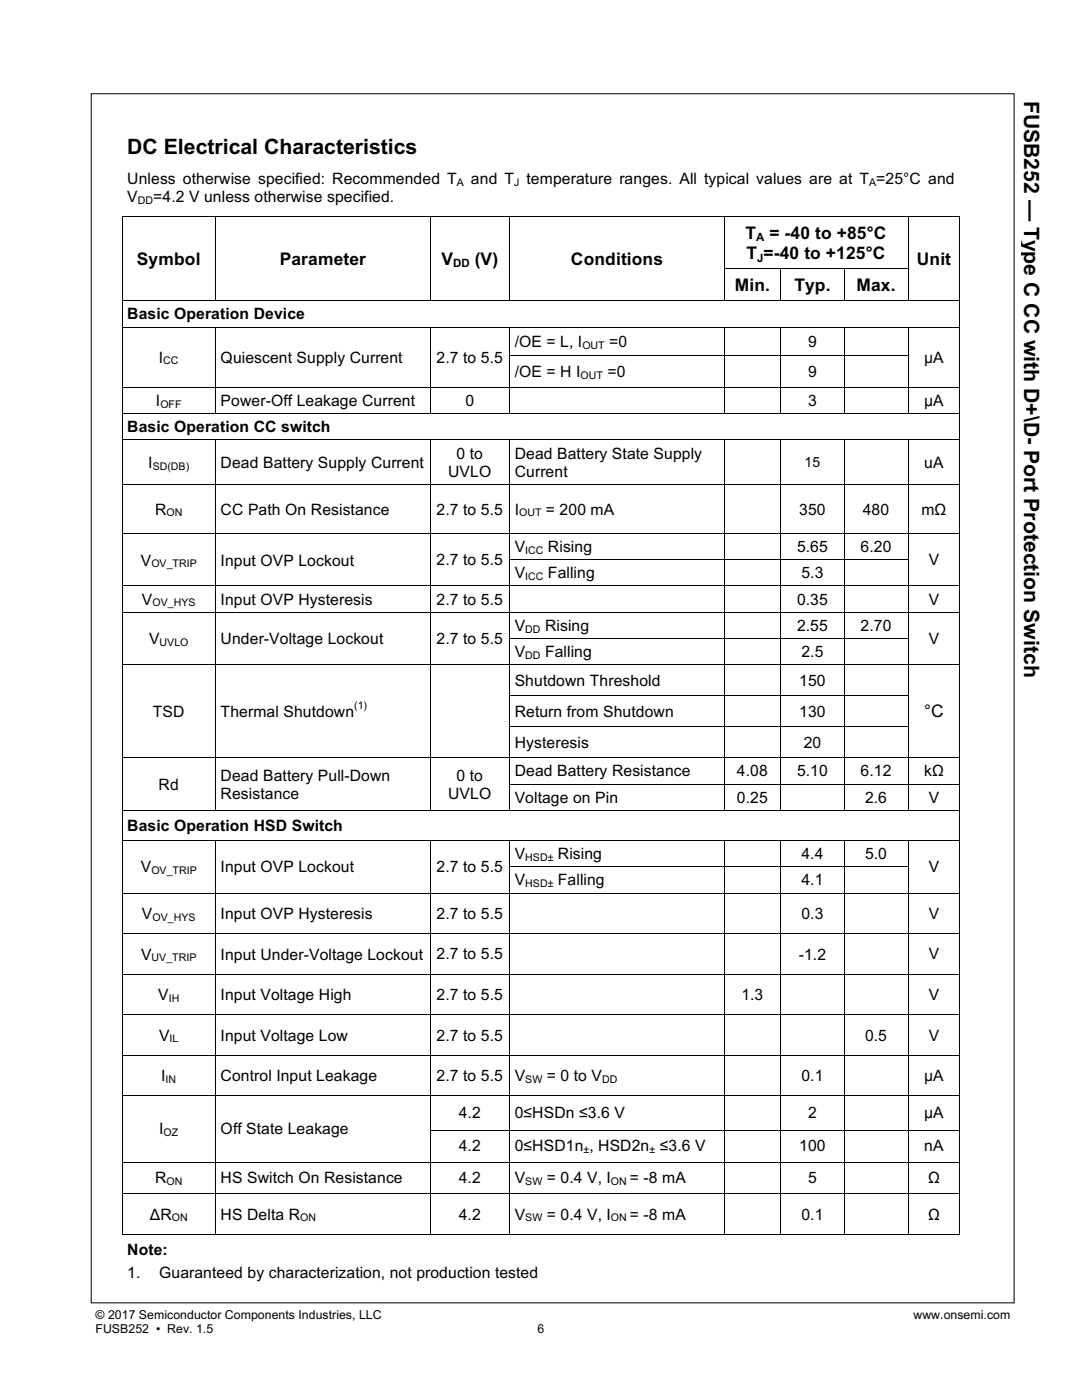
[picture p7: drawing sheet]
<svg xmlns="http://www.w3.org/2000/svg" width="216mm" height="279mm" viewBox="0 0 216 279" stroke-linecap="round" stroke-linejoin="round" font-family="sans-serif">
<defs><g id="words">
<g font-size="4.2">
<text x="204.4" y="20.1" transform="rotate(90 204.4 20.1)">FUSB252 — Type C CC with D+\D- Port Protection Switch</text>
<text x="25.4" y="30.6">DC Electrical Characteristics</text>
</g>
<g font-size="3.5">
<text x="148.7" y="47.7">T</text>
<text x="153.5" y="47.7">= -40 to +85°C</text>
<text x="27.3" y="52.8">Symbol</text>
<text x="55.8" y="52.8">Parameter</text>
<text x="88.1" y="52.8">V</text>
<text x="94.7" y="52.8">(V)</text>
<text x="113.9" y="52.8">Conditions</text>
<text x="148.9" y="51.7">T =-40 to +125°C</text>
<text x="182.9" y="52.8">Unit</text>
<text x="146.6" y="58">Min.</text>
<text x="158.5" y="58">Typ.</text>
<text x="170.9" y="58">Max.</text>
<text x="184.4" y="143.2">°C</text>
</g>
<g font-size="3.1">
<text x="25.4" y="36.7">Unless otherwise specified: Recommended T</text>
<text x="25.4" y="40.4">V</text>
<text x="30.6" y="40.4">=4.2 V unless otherwise specified.</text>
<text x="94" y="36.7">and T</text>
<text x="105.1" y="36.7">temperature ranges. All typical values are at T =25°C and</text>
<text x="25.4" y="63.8">Basic Operation Device</text>
<text x="102.7" y="69.3">/OE = L, I</text>
<text x="121.6" y="69.3">=0</text>
<text x="161.2" y="69.3">9</text>
<text x="31.7" y="72.4">I</text>
<text x="44" y="72.4">Quiescent Supply Current</text>
<text x="87.1" y="72.4">2.7 to 5.5</text>
<text x="102.7" y="75.3">/OE = H I</text>
<text x="121.2" y="75.3">=0</text>
<text x="161.2" y="75.3">9</text>
<text x="184.4" y="72.4">µA</text>
<text x="31.1" y="81">I</text>
<text x="44" y="81">Power-Off Leakage Current</text>
<text x="92.9" y="81">0</text>
<text x="161.2" y="81">3</text>
<text x="184.4" y="81">µA</text>
<text x="25.4" y="86.3">Basic Operation CC switch</text>
<text x="29.6" y="93.4">I</text>
<text x="44" y="93.4">Dead Battery Supply Current</text>
<text x="89.4" y="95.2">UVLO</text>
<text x="91.1" y="91.5">0 to</text>
<text x="102.7" y="91.5">Dead Battery State Supply</text>
<text x="102.7" y="95.2">Current</text>
<text x="184.4" y="93.4">uA</text>
<text x="30.9" y="102.7">R</text>
<text x="44" y="102.7">CC Path On Resistance</text>
<text x="87.1" y="102.7">2.7 to 5.5</text>
<text x="102.7" y="102.7">I</text>
<text x="108.9" y="102.7">= 200 mA</text>
<text x="159.5" y="102.7">350</text>
<text x="172.2" y="102.7">480</text>
<text x="183.9" y="102.7">mΩ</text>
<text x="28.1" y="112.9">V</text>
<text x="44" y="112.9">Input OVP Lockout</text>
<text x="87.1" y="112.8">2.7 to 5.5</text>
<text x="102.7" y="110.2">V</text>
<text x="109.3" y="110.2">Rising</text>
<text x="159" y="110.2">5.65</text>
<text x="171.7" y="110.2">6.20</text>
<text x="185.3" y="112.8">V</text>
<text x="102.7" y="115.4">V</text>
<text x="109.3" y="115.4">Falling</text>
<text x="159.9" y="115.4">5.3</text>
<text x="28.3" y="120.7">V</text>
<text x="44" y="120.7">Input OVP Hysteresis</text>
<text x="87.1" y="120.7">2.7 to 5.5</text>
<text x="102.7" y="125.9">V</text>
<text x="108.8" y="125.9">Rising</text>
<text x="159" y="120.7">0.35</text>
<text x="159" y="125.9">2.55</text>
<text x="171.7" y="125.9">2.70</text>
<text x="185.3" y="120.7">V</text>
<text x="29.7" y="128.5">V</text>
<text x="44" y="128.5">Under-Voltage Lockout</text>
<text x="87.1" y="128.5">2.7 to 5.5</text>
<text x="102.7" y="131.1">V</text>
<text x="108.8" y="131.1">Falling</text>
<text x="159.9" y="131.1">2.5</text>
<text x="185.3" y="128.5">V</text>
<text x="102.7" y="136.9">Shutdown Threshold</text>
<text x="159.5" y="136.9">150</text>
<text x="30.5" y="143.1">TSD</text>
<text x="44" y="143.1">Thermal Shutdown</text>
<text x="102.7" y="143.1">Return from Shutdown</text>
<text x="159.5" y="143.1">130</text>
<text x="102.7" y="149.3">Hysteresis</text>
<text x="160.4" y="149.3">20</text>
<text x="44" y="155.8">Dead Battery Pull-Down</text>
<text x="91.1" y="155.8">0 to</text>
<text x="102.7" y="154.9">Dead Battery Resistance</text>
<text x="147" y="154.9">4.08</text>
<text x="159" y="154.9">5.10</text>
<text x="171.7" y="154.9">6.12</text>
<text x="184.4" y="154.9">kΩ</text>
<text x="31.6" y="157.6">Rd</text>
<text x="44" y="159.4">Resistance</text>
<text x="89.4" y="159.4">UVLO</text>
<text x="102.7" y="160.2">Voltage on Pin</text>
<text x="147" y="160.2">0.25</text>
<text x="172.6" y="160.2">2.6</text>
<text x="185.3" y="160.2">V</text>
<text x="25.4" y="165.9">Basic Operation HSD Switch</text>
<text x="102.7" y="171.4">V</text>
<text x="111.3" y="171.4">Rising</text>
<text x="159.9" y="171.4">4.4</text>
<text x="172.6" y="171.4">5.0</text>
<text x="28.1" y="174.1">V</text>
<text x="44" y="174.1">Input OVP Lockout</text>
<text x="87.1" y="174.1">2.7 to 5.5</text>
<text x="102.7" y="176.7">V</text>
<text x="111.3" y="176.7">Falling</text>
<text x="159.9" y="176.7">4.1</text>
<text x="185.3" y="174.1">V</text>
<text x="28.3" y="183.4">V</text>
<text x="44" y="183.4">Input OVP Hysteresis</text>
<text x="87.1" y="183.4">2.7 to 5.5</text>
<text x="159.9" y="183.4">0.3</text>
<text x="185.3" y="183.4">V</text>
<text x="28.1" y="191.5">V</text>
<text x="44" y="191.5">Input Under-Voltage Lockout</text>
<text x="87.1" y="191.4">2.7 to 5.5</text>
<text x="159.4" y="191.5">-1.2</text>
<text x="185.3" y="191.4">V</text>
<text x="31.6" y="199.6">V</text>
<text x="44" y="199.6">Input Voltage High</text>
<text x="87.1" y="199.6">2.7 to 5.5</text>
<text x="147.9" y="199.6">1.3</text>
<text x="185.3" y="199.6">V</text>
<text x="31.7" y="207.7">V</text>
<text x="44" y="207.7">Input Voltage Low</text>
<text x="87.1" y="207.7">2.7 to 5.5</text>
<text x="172.6" y="207.7">0.5</text>
<text x="185.3" y="207.7">V</text>
<text x="32.2" y="215.7">I</text>
<text x="44" y="215.7">Control Input Leakage</text>
<text x="87.1" y="215.7">2.7 to 5.5</text>
<text x="102.7" y="215.7">V</text>
<text x="109.1" y="215.7">= 0 to V</text>
<text x="159.9" y="215.7">0.1</text>
<text x="184.4" y="215.7">µA</text>
<text x="31.8" y="226.4">I</text>
<text x="44" y="226.4">Off State Leakage</text>
<text x="91.5" y="223.2">4.2</text>
<text x="102.7" y="223.2">0≤HSDn ≤3.6 V</text>
<text x="161.2" y="223.2">2</text>
<text x="184.4" y="223.2">µA</text>
<text x="91.5" y="229.8">4.2</text>
<text x="102.7" y="229.8">0≤HSD1n , HSD2n ≤3.6 V</text>
<text x="159.5" y="229.8">100</text>
<text x="184.4" y="229.8">nA</text>
<text x="30.9" y="236.1">R</text>
<text x="44" y="236.1">HS Switch On Resistance</text>
<text x="91.5" y="236.1">4.2</text>
<text x="102.7" y="236.1">V</text>
<text x="109.1" y="236.1">= 0.4 V, I</text>
<text x="125.7" y="236.1">= -8 mA</text>
<text x="161.2" y="236.1">5</text>
<text x="185.2" y="236.1">Ω</text>
<text x="29.9" y="243.4">ΔR</text>
<text x="44" y="243.4">HS Delta R</text>
<text x="91.5" y="243.4">4.2</text>
<text x="102.7" y="243.4">V</text>
<text x="109.1" y="243.4">= 0.4 V, I</text>
<text x="125.7" y="243.4">= -8 mA</text>
<text x="159.9" y="243.4">0.1</text>
<text x="185.2" y="243.4">Ω</text>
<text x="25.4" y="250.4">Note:</text>
<text x="25.4" y="255">1.</text>
<text x="31.7" y="255">Guaranteed by characterization, not production tested</text>
</g>
<text font-size="2.8" x="160.6" y="93.2">15</text>
<g font-size="2.5">
<text x="19" y="263.3">© 2017 Semiconductor Components Industries, LLC</text>
<text x="182.3" y="263.3">www.onsemi.com</text>
<text x="19" y="266.1">FUSB252 • Rev. 1.5</text>
<text x="107.3" y="266.1">6</text>
</g>
<g font-size="2.3">
<text x="90.4" y="53.3">DD</text>
<text x="150.9" y="48.2">A</text>
<text x="151.1" y="52.2">J</text>
</g>
<g font-size="2.1">
<text x="27.5" y="40.7">DD</text>
<text x="91.2" y="37.1">A</text>
<text x="102.6" y="37.1">J</text>
<text x="173.4" y="37.1">A</text>
<text x="116.2" y="69.6">OUT</text>
<text x="32.6" y="72.7">CC</text>
<text x="115.8" y="75.6">OUT</text>
<text x="32" y="81.4">OFF</text>
<text x="30.5" y="93.7">SD(DB)</text>
<text x="33.2" y="103">ON</text>
<text x="103.6" y="103">OUT</text>
<text x="30.2" y="113.2">OV_TRIP</text>
<text x="104.8" y="110.6">ICC</text>
<text x="104.8" y="115.7">ICC</text>
<text x="30.4" y="121">OV_HYS</text>
<text x="31.8" y="128.9">UVLO</text>
<text x="104.8" y="126.2">DD</text>
<text x="104.8" y="131.5">DD</text>
<text x="70.7" y="141.5">(1)</text>
<text x="104.8" y="171.8">HSD±</text>
<text x="30.2" y="174.4">OV_TRIP</text>
<text x="104.8" y="177">HSD±</text>
<text x="30.4" y="183.7">OV_HYS</text>
<text x="30.3" y="191.9">UV_TRIP</text>
<text x="33.7" y="199.9">IH</text>
<text x="33.8" y="208">IL</text>
<text x="33.1" y="216.1">IN</text>
<text x="104.8" y="216.1">SW</text>
<text x="120.1" y="216.1">DD</text>
<text x="32.6" y="226.7">OZ</text>
<text x="116.4" y="230.1">±</text>
<text x="129.6" y="230.1">±</text>
<text x="33.2" y="236.5">ON</text>
<text x="104.8" y="236.5">SW</text>
<text x="121.9" y="236.5">ON</text>
<text x="34.3" y="243.8">ON</text>
<text x="59.9" y="243.8">ON</text>
<text x="104.8" y="243.8">SW</text>
<text x="121.9" y="243.8">ON</text>
</g>
</g></defs>
<g fill="none" stroke="#000" stroke-width=".2">
<path d="M18.2 18.7h184.2v241.3h-184.2zM24.4 43.3v10.3M24.4 53.8v6.1M24.5 43.3h18.4M43 43.3v10.3M43 53.8v6.1M43.1 43.3h42.7M85.9 43.3v10.3M85.9 53.8v6.1M85.9 43.3h15.6M101.6 43.3v10.3M101.6 53.8v6.1"/>
<path d="M101.7 43.3h42.7M144.5 43.3v10.3M144.5 53.8v6.1M144.6 43.3h36.5M144.6 53.7h11.1M155.8 53.8v6.1M155.9 53.7h12.5M168.5 53.8v6.1M168.6 53.7h12.5M181.2 43.3v10.3M181.2 53.8v6.1M181.3 43.3h10.1"/>
<path d="M191.5 43.3v10.3M191.5 53.8v6.1M24.4 60.1v5.1M24.4 65.4v5.5M24.4 71v6.2M24.4 77.4v5.1M24.5 60h18.4M24.5 65.3h18.4M24.5 77.3h18.4M43 65.4v5.5M43 71v6.2M43 77.4v5.1"/>
<path d="M43.1 60h42.7M43.1 65.3h42.7M43.1 77.3h42.7M85.9 65.4v5.5M85.9 71v6.2M85.9 77.4v5.1M85.9 60h15.6M85.9 65.3h15.6M85.9 77.3h15.6M101.6 65.4v5.5M101.6 71v6.2M101.6 77.4v5.1"/>
<path d="M101.7 60h42.7M101.7 65.3h42.7M101.7 71h42.7M101.7 77.3h42.7M144.5 65.4v5.5M144.5 71v6.2M144.5 77.4v5.1M144.6 60h11.1M144.6 65.3h11.1M144.6 71h11.1M144.6 77.3h11.1M155.8 65.4v5.5"/>
<path d="M155.8 71v6.2M155.8 77.4v5.1M155.9 60h12.5M155.9 65.3h12.5M155.9 71h12.5M155.9 77.3h12.5M168.5 65.4v5.5M168.5 71v6.2M168.5 77.4v5.1M168.6 60h12.5M168.6 65.3h12.5M168.6 71h12.5"/>
<path d="M168.6 77.3h12.5M181.2 65.4v5.5M181.2 71v6.2M181.2 77.4v5.1M181.3 60h10.1M181.3 65.3h10.1M181.3 77.3h10.1M191.5 60.1v5.1M191.5 65.4v5.5M191.5 71v6.2M191.5 77.4v5.1M24.4 82.6v5.1"/>
<path d="M24.4 87.9v8.7M24.4 96.8v9.5M24.5 82.5h18.4M24.5 87.8h18.4M24.5 96.7h18.4M43 87.9v8.7M43 96.8v9.5M43.1 82.5h42.7M43.1 87.8h42.7M43.1 96.7h42.7M85.9 87.9v8.7M85.9 96.8v9.5"/>
<path d="M85.9 82.5h15.6M85.9 87.8h15.6M85.9 96.7h15.6M101.6 87.9v8.7M101.6 96.8v9.5M101.7 82.5h42.7M101.7 87.8h42.7M101.7 96.7h42.7M144.5 87.9v8.7M144.5 96.8v9.5M144.6 82.5h11.1M144.6 87.8h11.1"/>
<path d="M144.6 96.7h11.1M155.8 87.9v8.7M155.8 96.8v9.5M155.9 82.5h12.5M155.9 87.8h12.5M155.9 96.7h12.5M168.5 87.9v8.7M168.5 96.8v9.5M168.6 82.5h12.5M168.6 87.8h12.5M168.6 96.7h12.5M181.2 87.9v8.7"/>
<path d="M181.2 96.8v9.5M181.3 82.5h10.1M181.3 87.8h10.1M181.3 96.7h10.1M191.5 82.6v5.1M191.5 87.9v8.7M191.5 96.8v9.5M24.4 106.5v5.1M24.4 111.8v5M24.4 117v5.1M24.5 106.4h18.4M24.5 116.9h18.4"/>
<path d="M43 106.5v5.1M43 111.8v5M43 117v5.1M43.1 106.4h42.7M43.1 116.9h42.7M85.9 106.5v5.1M85.9 111.8v5M85.9 117v5.1M85.9 106.4h15.6M85.9 116.9h15.6M101.6 106.5v5.1M101.6 111.8v5"/>
<path d="M101.6 117v5.1M101.7 106.4h42.7M101.7 111.7h42.7M101.7 116.9h42.7M144.5 106.5v5.1M144.5 111.8v5M144.5 117v5.1M144.6 106.4h11.1M144.6 111.7h11.1M144.6 116.9h11.1M155.8 106.5v5.1M155.8 111.8v5"/>
<path d="M155.8 117v5.1M155.9 106.4h12.5M155.9 111.7h12.5M155.9 116.9h12.5M168.5 106.5v5.1M168.5 111.8v5M168.5 117v5.1M168.6 106.4h12.5M168.6 111.7h12.5M168.6 116.9h12.5M181.2 106.5v5.1M181.2 111.8v5"/>
<path d="M181.2 117v5.1M181.3 106.4h10.1M181.3 116.9h10.1M191.5 106.5v5.1M191.5 111.8v5M191.5 117v5.1M24.4 122.3v5M24.4 127.5v5.1M24.4 132.8v6M24.4 138.9v6M24.5 122.2h18.4M24.5 132.7h18.4"/>
<path d="M43 122.3v5M43 127.5v5.1M43 132.8v6M43 138.9v6M43.1 122.2h42.7M43.1 132.7h42.7M85.9 122.3v5M85.9 127.5v5.1M85.9 132.8v6M85.9 138.9v6M85.9 122.2h15.6M85.9 132.7h15.6"/>
<path d="M101.6 122.3v5M101.6 127.5v5.1M101.6 132.8v6M101.6 138.9v6M101.7 122.2h42.7M101.7 127.4h42.7M101.7 132.7h42.7M101.7 138.9h42.7M144.5 122.3v5M144.5 127.5v5.1M144.5 132.8v6M144.5 138.9v6"/>
<path d="M144.6 122.2h11.1M144.6 127.4h11.1M144.6 132.7h11.1M144.6 138.9h11.1M155.8 122.3v5M155.8 127.5v5.1M155.8 132.8v6M155.8 138.9v6M155.9 122.2h12.5M155.9 127.4h12.5M155.9 132.7h12.5M155.9 138.9h12.5"/>
<path d="M168.5 122.3v5M168.5 127.5v5.1M168.5 132.8v6M168.5 138.9v6M168.6 122.2h12.5M168.6 127.4h12.5M168.6 132.7h12.5M168.6 138.9h12.5M181.2 122.3v5M181.2 127.5v5.1M181.2 132.8v6M181.2 138.9v6"/>
<path d="M181.3 122.2h10.1M181.3 132.7h10.1M191.5 122.3v5M191.5 127.5v5.1M191.5 132.8v6M191.5 138.9v6M24.4 145.1v6M24.4 151.3v5.1M24.4 156.5v5.1M24.5 151.2h18.4M43 145.1v6M43 151.3v5.1"/>
<path d="M43 156.5v5.1M43.1 151.2h42.7M85.9 145.1v6M85.9 151.3v5.1M85.9 156.5v5.1M85.9 151.2h15.6M101.6 145.1v6M101.6 151.3v5.1M101.6 156.5v5.1M101.7 145h42.7M101.7 151.2h42.7M101.7 156.5h42.7"/>
<path d="M144.5 145.1v6M144.5 151.3v5.1M144.5 156.5v5.1M144.6 145h11.1M144.6 151.2h11.1M144.6 156.5h11.1M155.8 145.1v6M155.8 151.3v5.1M155.8 156.5v5.1M155.9 145h12.5M155.9 151.2h12.5M155.9 156.5h12.5"/>
<path d="M168.5 145.1v6M168.5 151.3v5.1M168.5 156.5v5.1M168.6 145h12.5M168.6 151.2h12.5M168.6 156.5h12.5M181.2 145.1v6M181.2 151.3v5.1M181.2 156.5v5.1M181.3 151.2h10.1M181.3 156.5h10.1M191.5 145.1v6"/>
<path d="M191.5 151.3v5.1M191.5 156.5v5.1M24.4 161.8v5.8M24.4 167.8v5.1M24.4 173.1v5M24.4 178.3v8M24.5 161.7h18.4M24.5 167.7h18.4M24.5 178.2h18.4M43 167.8v5.1M43 173.1v5M43 178.3v8"/>
<path d="M43.1 161.7h42.7M43.1 167.7h42.7M43.1 178.2h42.7M85.9 167.8v5.1M85.9 173.1v5M85.9 178.3v8M85.9 161.7h15.6M85.9 167.7h15.6M85.9 178.2h15.6M101.6 167.8v5.1M101.6 173.1v5M101.6 178.3v8"/>
<path d="M101.7 161.7h42.7M101.7 167.7h42.7M101.7 173h42.7M101.7 178.2h42.7M144.5 167.8v5.1M144.5 173.1v5M144.5 178.3v8M144.6 161.7h11.1M144.6 167.7h11.1M144.6 173h11.1M144.6 178.2h11.1M155.8 167.8v5.1"/>
<path d="M155.8 173.1v5M155.8 178.3v8M155.9 161.7h12.5M155.9 167.7h12.5M155.9 173h12.5M155.9 178.2h12.5M168.5 167.8v5.1M168.5 173.1v5M168.5 178.3v8M168.6 161.7h12.5M168.6 167.7h12.5M168.6 173h12.5"/>
<path d="M168.6 178.2h12.5M181.2 167.8v5.1M181.2 173.1v5M181.2 178.3v8M181.3 161.7h10.1M181.3 167.7h10.1M181.3 178.2h10.1M191.5 161.8v5.8M191.5 167.8v5.1M191.5 173.1v5M191.5 178.3v8M24.4 186.4v7.9"/>
<path d="M24.4 194.5v7.9M24.5 186.4h18.4M24.5 194.4h18.4M43 186.4v7.9M43 194.5v7.9M43.1 186.4h42.7M43.1 194.4h42.7M85.9 186.4v7.9M85.9 194.5v7.9M85.9 186.4h15.6M85.9 194.4h15.6M101.6 186.4v7.9"/>
<path d="M101.6 194.5v7.9M101.7 186.4h42.7M101.7 194.4h42.7M144.5 186.4v7.9M144.5 194.5v7.9M144.6 186.4h11.1M144.6 194.4h11.1M155.8 186.4v7.9M155.8 194.5v7.9M155.9 186.4h12.5M155.9 194.4h12.5M168.5 186.4v7.9"/>
<path d="M168.5 194.5v7.9M168.6 186.4h12.5M168.6 194.4h12.5M181.2 186.4v7.9M181.2 194.5v7.9M181.3 186.4h10.1M181.3 194.4h10.1M191.5 186.4v7.9M191.5 194.5v7.9M24.4 202.6v7.9M24.4 210.7v7.9M24.4 218.8v6.7"/>
<path d="M24.5 202.5h18.4M24.5 210.6h18.4M24.5 218.7h18.4M43 202.6v7.9M43 210.7v7.9M43 218.8v6.7M43.1 202.5h42.7M43.1 210.6h42.7M43.1 218.7h42.7M85.9 202.6v7.9M85.9 210.7v7.9M85.9 218.8v6.7"/>
<path d="M85.9 202.5h15.6M85.9 210.6h15.6M85.9 218.7h15.6M101.6 202.6v7.9M101.6 210.7v7.9M101.6 218.8v6.7M101.7 202.5h42.7M101.7 210.6h42.7M101.7 218.7h42.7M144.5 202.6v7.9M144.5 210.7v7.9M144.5 218.8v6.7"/>
<path d="M144.6 202.5h11.1M144.6 210.6h11.1M144.6 218.7h11.1M155.8 202.6v7.9M155.8 210.7v7.9M155.8 218.8v6.7M155.9 202.5h12.5M155.9 210.6h12.5M155.9 218.7h12.5M168.5 202.6v7.9M168.5 210.7v7.9M168.5 218.8v6.7"/>
<path d="M168.6 202.5h12.5M168.6 210.6h12.5M168.6 218.7h12.5M181.2 202.6v7.9M181.2 210.7v7.9M181.2 218.8v6.7M181.3 202.5h10.1M181.3 210.6h10.1M181.3 218.7h10.1M191.5 202.6v7.9M191.5 210.7v7.9M191.5 218.8v6.7"/>
<path d="M24.4 225.6v6.2M24.4 232v6.2M24.4 238.3v7.9M24.5 231.9h18.4M24.5 238.3h18.4M43 225.6v6.2M43 232v6.2M43 238.3v7.9M43.1 231.9h42.7M43.1 238.3h42.7M85.9 225.6v6.2M85.9 232v6.2"/>
<path d="M85.9 238.3v7.9M85.9 225.6h15.6M85.9 231.9h15.6M85.9 238.3h15.6M101.6 225.6v6.2M101.6 232v6.2M101.6 238.3v7.9M101.7 225.6h42.7M101.7 231.9h42.7M101.7 238.3h42.7M144.5 225.6v6.2M144.5 232v6.2"/>
<path d="M144.5 238.3v7.9M144.6 225.6h11.1M144.6 231.9h11.1M144.6 238.3h11.1M155.8 225.6v6.2M155.8 232v6.2M155.8 238.3v7.9M155.9 225.6h12.5M155.9 231.9h12.5M155.9 238.3h12.5M168.5 225.6v6.2M168.5 232v6.2"/>
<path d="M168.5 238.3v7.9M168.6 225.6h12.5M168.6 231.9h12.5M168.6 238.3h12.5M181.2 225.6v6.2M181.2 232v6.2M181.2 238.3v7.9M181.3 225.6h10.1M181.3 231.9h10.1M181.3 238.3h10.1M191.5 225.6v6.2M191.5 232v6.2"/>
<path d="M191.5 238.3v7.9M24.5 246.3h18.4M43.1 246.3h42.7M85.9 246.3h15.6M101.7 246.3h42.7M144.6 246.3h11.1M155.9 246.3h12.5M168.6 246.3h12.5M181.3 246.3h10.1"/>
</g>
<g fill="#000">
<path d="M24.3 43.2h.2v.1h-.2zM24.3 53.6h.2v.2h-.2zM42.9 43.2h.2v.1h-.2zM42.9 53.6h.2v.2h-.2zM85.8 43.2h.1v.1h-.1zM85.8 53.6h.1v.2h-.1zM101.5 43.2h.2v.1h-.2zM101.5 53.6h.2v.2h-.2zM144.4 43.2h.2v.1h-.2zM144.4 53.6h.2v.2h-.2zM155.7 53.6h.2v.2h-.2zM168.4 53.6h.2v.2h-.2z"/>
<path d="M181.1 43.2h.2v.1h-.2zM181.1 53.6h.2v.2h-.2zM191.4 43.2h.2v.1h-.2zM191.4 53.6h.2v.2h-.2zM24.3 59.9h.2v.2h-.2zM24.3 65.2h.2v.2h-.2zM24.3 70.9h.2v.1h-.2zM24.3 77.2h.2v.2h-.2zM42.9 59.9h.2v.2h-.2zM42.9 65.2h.2v.2h-.2zM42.9 70.9h.2v.1h-.2zM42.9 77.2h.2v.2h-.2z"/>
<path d="M85.8 59.9h.1v.2h-.1zM85.8 65.2h.1v.2h-.1zM85.8 70.9h.1v.1h-.1zM85.8 77.2h.1v.2h-.1zM101.5 59.9h.2v.2h-.2zM101.5 65.2h.2v.2h-.2zM101.5 70.9h.2v.1h-.2zM101.5 77.2h.2v.2h-.2zM144.4 59.9h.2v.2h-.2zM144.4 65.2h.2v.2h-.2zM144.4 70.9h.2v.1h-.2zM144.4 77.2h.2v.2h-.2z"/>
<path d="M155.7 59.9h.2v.2h-.2zM155.7 65.2h.2v.2h-.2zM155.7 70.9h.2v.1h-.2zM155.7 77.2h.2v.2h-.2zM168.4 59.9h.2v.2h-.2zM168.4 65.2h.2v.2h-.2zM168.4 70.9h.2v.1h-.2zM168.4 77.2h.2v.2h-.2zM181.1 59.9h.2v.2h-.2zM181.1 65.2h.2v.2h-.2zM181.1 70.9h.2v.1h-.2zM181.1 77.2h.2v.2h-.2z"/>
<path d="M191.4 59.9h.2v.2h-.2zM191.4 65.2h.2v.2h-.2zM191.4 70.9h.2v.1h-.2zM191.4 77.2h.2v.2h-.2zM24.3 82.5h.2v.1h-.2zM24.3 87.7h.2v.2h-.2zM24.3 96.6h.2v.2h-.2zM42.9 82.5h.2v.1h-.2zM42.9 87.7h.2v.2h-.2zM42.9 96.6h.2v.2h-.2zM85.8 82.5h.1v.1h-.1zM85.8 87.7h.1v.2h-.1z"/>
<path d="M85.8 96.6h.1v.2h-.1zM101.5 82.5h.2v.1h-.2zM101.5 87.7h.2v.2h-.2zM101.5 96.6h.2v.2h-.2zM144.4 82.5h.2v.1h-.2zM144.4 87.7h.2v.2h-.2zM144.4 96.6h.2v.2h-.2zM155.7 82.5h.2v.1h-.2zM155.7 87.7h.2v.2h-.2zM155.7 96.6h.2v.2h-.2zM168.4 82.5h.2v.1h-.2zM168.4 87.7h.2v.2h-.2z"/>
<path d="M168.4 96.6h.2v.2h-.2zM181.1 82.5h.2v.1h-.2zM181.1 87.7h.2v.2h-.2zM181.1 96.6h.2v.2h-.2zM191.4 82.5h.2v.1h-.2zM191.4 87.7h.2v.2h-.2zM191.4 96.6h.2v.2h-.2zM24.3 106.3h.2v.2h-.2zM24.3 111.6h.2v.2h-.2zM24.3 116.8h.2v.2h-.2zM42.9 106.3h.2v.2h-.2zM42.9 111.6h.2v.2h-.2z"/>
<path d="M42.9 116.8h.2v.2h-.2zM85.8 106.3h.1v.2h-.1zM85.8 111.6h.1v.2h-.1zM85.8 116.8h.1v.2h-.1zM101.5 106.3h.2v.2h-.2zM101.5 111.6h.2v.2h-.2zM101.5 116.8h.2v.2h-.2zM144.4 106.3h.2v.2h-.2zM144.4 111.6h.2v.2h-.2zM144.4 116.8h.2v.2h-.2zM155.7 106.3h.2v.2h-.2zM155.7 111.6h.2v.2h-.2z"/>
<path d="M155.7 116.8h.2v.2h-.2zM168.4 106.3h.2v.2h-.2zM168.4 111.6h.2v.2h-.2zM168.4 116.8h.2v.2h-.2zM181.1 106.3h.2v.2h-.2zM181.1 111.6h.2v.2h-.2zM181.1 116.8h.2v.2h-.2zM191.4 106.3h.2v.2h-.2zM191.4 111.6h.2v.2h-.2zM191.4 116.8h.2v.2h-.2zM24.3 122.1h.2v.2h-.2zM24.3 127.3h.2v.2h-.2z"/>
<path d="M24.3 132.6h.2v.2h-.2zM24.3 138.8h.2v.1h-.2zM42.9 122.1h.2v.2h-.2zM42.9 127.3h.2v.2h-.2zM42.9 132.6h.2v.2h-.2zM42.9 138.8h.2v.1h-.2zM85.8 122.1h.1v.2h-.1zM85.8 127.3h.1v.2h-.1zM85.8 132.6h.1v.2h-.1zM85.8 138.8h.1v.1h-.1zM101.5 122.1h.2v.2h-.2zM101.5 127.3h.2v.2h-.2z"/>
<path d="M101.5 132.6h.2v.2h-.2zM101.5 138.8h.2v.1h-.2zM144.4 122.1h.2v.2h-.2zM144.4 127.3h.2v.2h-.2zM144.4 132.6h.2v.2h-.2zM144.4 138.8h.2v.1h-.2zM155.7 122.1h.2v.2h-.2zM155.7 127.3h.2v.2h-.2zM155.7 132.6h.2v.2h-.2zM155.7 138.8h.2v.1h-.2zM168.4 122.1h.2v.2h-.2zM168.4 127.3h.2v.2h-.2z"/>
<path d="M168.4 132.6h.2v.2h-.2zM168.4 138.8h.2v.1h-.2zM181.1 122.1h.2v.2h-.2zM181.1 127.3h.2v.2h-.2zM181.1 132.6h.2v.2h-.2zM181.1 138.8h.2v.1h-.2zM191.4 122.1h.2v.2h-.2zM191.4 127.3h.2v.2h-.2zM191.4 132.6h.2v.2h-.2zM191.4 138.8h.2v.1h-.2zM24.3 144.9h.2v.2h-.2zM24.3 151.1h.2v.2h-.2z"/>
<path d="M24.3 156.4h.2v.1h-.2zM42.9 144.9h.2v.2h-.2zM42.9 151.1h.2v.2h-.2zM42.9 156.4h.2v.1h-.2zM85.8 144.9h.1v.2h-.1zM85.8 151.1h.1v.2h-.1zM85.8 156.4h.1v.1h-.1zM101.5 144.9h.2v.2h-.2zM101.5 151.1h.2v.2h-.2zM101.5 156.4h.2v.1h-.2zM144.4 144.9h.2v.2h-.2zM144.4 151.1h.2v.2h-.2z"/>
<path d="M144.4 156.4h.2v.1h-.2zM155.7 144.9h.2v.2h-.2zM155.7 151.1h.2v.2h-.2zM155.7 156.4h.2v.1h-.2zM168.4 144.9h.2v.2h-.2zM168.4 151.1h.2v.2h-.2zM168.4 156.4h.2v.1h-.2zM181.1 144.9h.2v.2h-.2zM181.1 151.1h.2v.2h-.2zM181.1 156.4h.2v.1h-.2zM191.4 144.9h.2v.2h-.2zM191.4 151.1h.2v.2h-.2z"/>
<path d="M191.4 156.4h.2v.1h-.2zM24.3 161.6h.2v.2h-.2zM24.3 167.6h.2v.2h-.2zM24.3 172.9h.2v.2h-.2zM24.3 178.1h.2v.2h-.2zM42.9 161.6h.2v.2h-.2zM42.9 167.6h.2v.2h-.2zM42.9 172.9h.2v.2h-.2zM42.9 178.1h.2v.2h-.2zM85.8 161.6h.1v.2h-.1zM85.8 167.6h.1v.2h-.1zM85.8 172.9h.1v.2h-.1z"/>
<path d="M85.8 178.1h.1v.2h-.1zM101.5 161.6h.2v.2h-.2zM101.5 167.6h.2v.2h-.2zM101.5 172.9h.2v.2h-.2zM101.5 178.1h.2v.2h-.2zM144.4 161.6h.2v.2h-.2zM144.4 167.6h.2v.2h-.2zM144.4 172.9h.2v.2h-.2zM144.4 178.1h.2v.2h-.2zM155.7 161.6h.2v.2h-.2zM155.7 167.6h.2v.2h-.2zM155.7 172.9h.2v.2h-.2z"/>
<path d="M155.7 178.1h.2v.2h-.2zM168.4 161.6h.2v.2h-.2zM168.4 167.6h.2v.2h-.2zM168.4 172.9h.2v.2h-.2zM168.4 178.1h.2v.2h-.2zM181.1 161.6h.2v.2h-.2zM181.1 167.6h.2v.2h-.2zM181.1 172.9h.2v.2h-.2zM181.1 178.1h.2v.2h-.2zM191.4 161.6h.2v.2h-.2zM191.4 167.6h.2v.2h-.2zM191.4 172.9h.2v.2h-.2z"/>
<path d="M191.4 178.1h.2v.2h-.2zM24.3 186.3h.2v.1h-.2zM24.3 194.3h.2v.2h-.2zM42.9 186.3h.2v.1h-.2zM42.9 194.3h.2v.2h-.2zM85.8 186.3h.1v.1h-.1zM85.8 194.3h.1v.2h-.1zM101.5 186.3h.2v.1h-.2zM101.5 194.3h.2v.2h-.2zM144.4 186.3h.2v.1h-.2zM144.4 194.3h.2v.2h-.2zM155.7 186.3h.2v.1h-.2z"/>
<path d="M155.7 194.3h.2v.2h-.2zM168.4 186.3h.2v.1h-.2zM168.4 194.3h.2v.2h-.2zM181.1 186.3h.2v.1h-.2zM181.1 194.3h.2v.2h-.2zM191.4 186.3h.2v.1h-.2zM191.4 194.3h.2v.2h-.2zM24.3 202.4h.2v.2h-.2zM24.3 210.5h.2v.2h-.2zM24.3 218.6h.2v.2h-.2zM42.9 202.4h.2v.2h-.2zM42.9 210.5h.2v.2h-.2z"/>
<path d="M42.9 218.6h.2v.2h-.2zM85.8 202.4h.1v.2h-.1zM85.8 210.5h.1v.2h-.1zM85.8 218.6h.1v.2h-.1zM101.5 202.4h.2v.2h-.2zM101.5 210.5h.2v.2h-.2zM101.5 218.6h.2v.2h-.2zM144.4 202.4h.2v.2h-.2zM144.4 210.5h.2v.2h-.2zM144.4 218.6h.2v.2h-.2zM155.7 202.4h.2v.2h-.2zM155.7 210.5h.2v.2h-.2z"/>
<path d="M155.7 218.6h.2v.2h-.2zM168.4 202.4h.2v.2h-.2zM168.4 210.5h.2v.2h-.2zM168.4 218.6h.2v.2h-.2zM181.1 202.4h.2v.2h-.2zM181.1 210.5h.2v.2h-.2zM181.1 218.6h.2v.2h-.2zM191.4 202.4h.2v.2h-.2zM191.4 210.5h.2v.2h-.2zM191.4 218.6h.2v.2h-.2zM24.3 225.5h.2v.1h-.2zM24.3 231.8h.2v.2h-.2z"/>
<path d="M24.3 238.2h.2v.1h-.2zM42.9 225.5h.2v.1h-.2zM42.9 231.8h.2v.2h-.2zM42.9 238.2h.2v.1h-.2zM85.8 225.5h.1v.1h-.1zM85.8 231.8h.1v.2h-.1zM85.8 238.2h.1v.1h-.1zM101.5 225.5h.2v.1h-.2zM101.5 231.8h.2v.2h-.2zM101.5 238.2h.2v.1h-.2zM144.4 225.5h.2v.1h-.2zM144.4 231.8h.2v.2h-.2z"/>
<path d="M144.4 238.2h.2v.1h-.2zM155.7 225.5h.2v.1h-.2zM155.7 231.8h.2v.2h-.2zM155.7 238.2h.2v.1h-.2zM168.4 225.5h.2v.1h-.2zM168.4 231.8h.2v.2h-.2zM168.4 238.2h.2v.1h-.2zM181.1 225.5h.2v.1h-.2zM181.1 231.8h.2v.2h-.2zM181.1 238.2h.2v.1h-.2zM191.4 225.5h.2v.1h-.2zM191.4 231.8h.2v.2h-.2z"/>
<path d="M191.4 238.2h.2v.1h-.2zM24.3 246.2h.2v.2h-.2zM42.9 246.2h.2v.2h-.2zM85.8 246.2h.1v.2h-.1zM101.5 246.2h.2v.2h-.2zM144.4 246.2h.2v.2h-.2zM155.7 246.2h.2v.2h-.2zM168.4 246.2h.2v.2h-.2zM181.1 246.2h.2v.2h-.2zM191.4 246.2h.2v.2h-.2z"/>
</g>
<use href="#words"/>
</svg>
